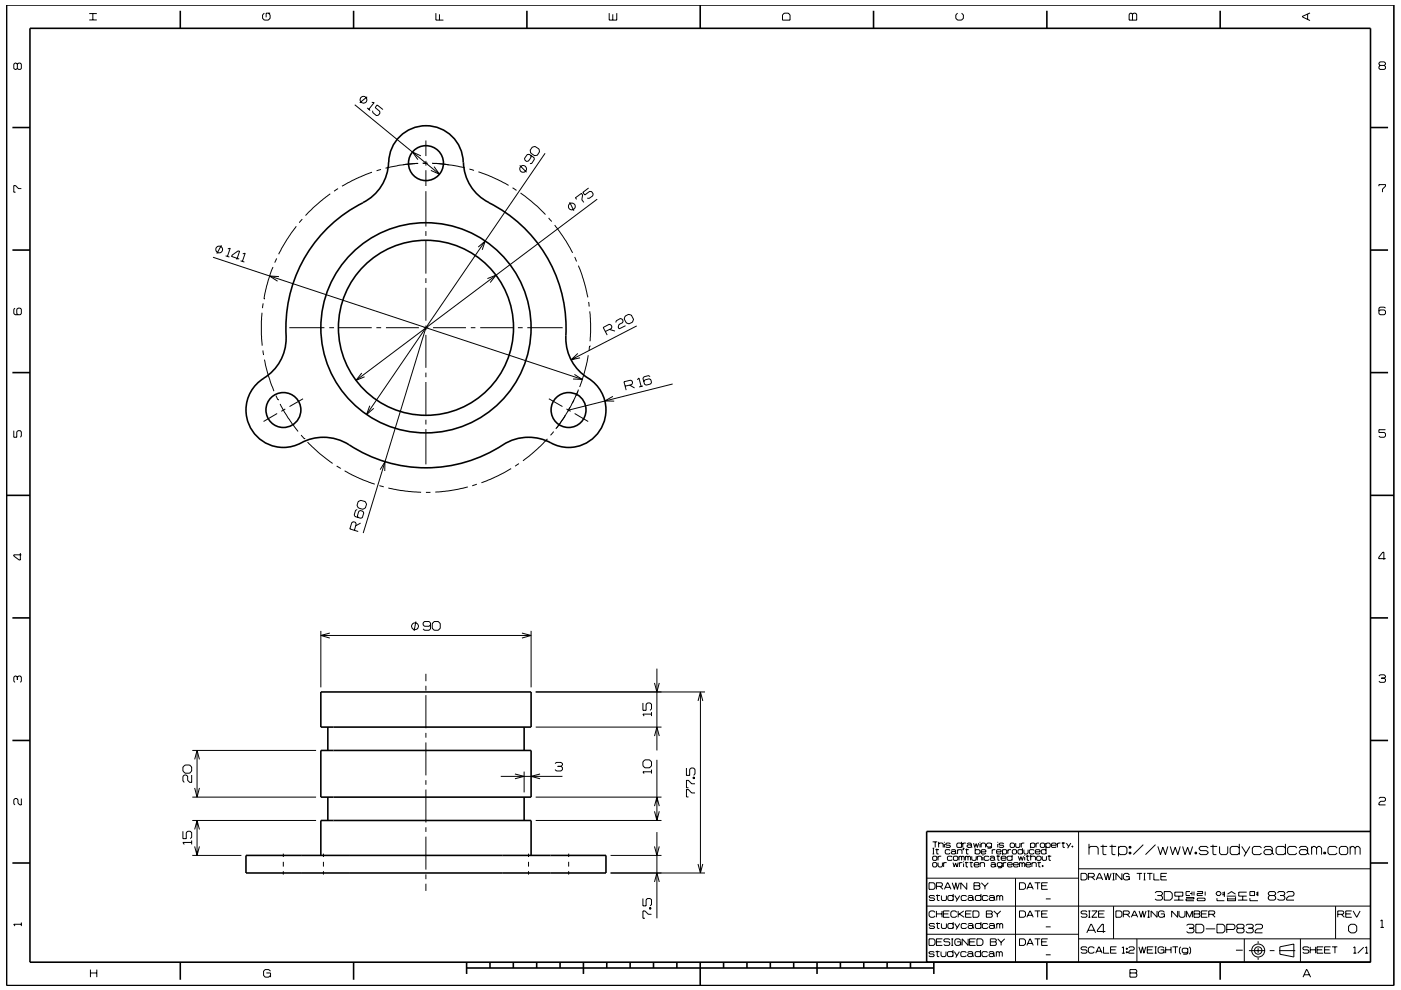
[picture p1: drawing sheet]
<svg xmlns="http://www.w3.org/2000/svg" width="297mm" height="210mm" viewBox="0 0 297 210" stroke-linecap="round" stroke-linejoin="round" font-family="sans-serif">
<g fill="none" stroke="#000" stroke-width=".21">
<path d="M3.7 13.6l-.3-.2h-.2l-.3 .2v.9l.3 .2 .5-.2M3.7 13.6l.2-.2h.4l.2 .2v.9l-.2 .2h-.4l-.2-.2M3.7 13.6v.9M18.9 4.2h1.6M18.9 2.9h1.6M19.7 2.9v1.3M56 2.8l-.3 .4v.7l.3 .4h.9l.4-.4v-.7l-.4-.4M57.3 2.8h-.9v.9M92.4 2.8v1.5h1.6M93.2 3v1.3M129.2 2.8v1.5h1.6v-1.5M129.9 3v1.3"/>
<path d="M166.3 2.8h.8l.4 .4v1.1h-1.6v-1.1zM203 2.8l-.4 .4v.7l.4 .4h.9l.4-.4v-.7l-.4-.4M239.6 2.8h.3l.2 .2 .3-.2h.3l.3 .2v1.3h-1.6v-1.3zM240.1 3v1.3M277.2 3v1.1M277.7 2.7l-1.6 .8v.1l1.6 .8M292.6 13.9l-.2-.3v-.2l.2-.3h.9l.2 .3v.2l-.2 .3M292.6 13.9l-.2 .2v.4l.2 .2h.9l.2-.2v-.4l-.2-.2M292.6 13.9h.9M75.2 22.2l18 14.7M77.8 21.3h.1M77.9 22.9l.6 .5"/>
<path d="M77.9 20.5l-1.6 1.3M78.8 21.7l.5 .1-1.1 1.4M78.9 36.5l-3.3 1.3-3.1 1.7M80.8 35.9l-1 .3M81.2 23.2l-1.2-.9-.5 .5 1 .8 .1 .4-.4 .5h-.4l-.8-.6v-.4M85.9 34.9l-4.2 .8M87.7 34.7l-2.2 .3M88.6 34.7l-1.2 .1M89.2 33.1l-1.7-.8 1.1 1.6M89.6 34.6h1M90.3 29.8v3.3M90.3 34.1v1"/>
<path d="M90.3 36.1v3.4M91.7 34.6l1.2 .1M92 35.3l1.2 1.6-1.8-.8M92.6 34.7h.3M92.9 34.7l.5 .1M93.4 34.8h.5M93.9 34.8l1 .1M94.4 34.8l.5 .1M94.9 34.9l3.7 .7M99.5 35.9l1 .2M101.4 36.4l2.9 1.1 3.5 1.8M108.7 39.8l.8 .6"/>
<path d="M110.2 35.1l1.4 1.4M112.5 33l.1 .4-.5 .8h-.5l-.3-.2-.1-.4 .6-.8 .4-.1 1 .7 .1 .4-.6 .9h-.3M112.9 31.2l.6-.1 .8 .5 .1 .6-.5 .7-.6 .1-.8-.5-.1-.6zM115.6 32.5l-37.9 55.4M124.8 39.9l-1.2 .9 .4 .6 1-.8h.4l.4 .5-.1 .4-.8 .6-.4-.1M292.4 39.5v-.3h1.3v.3l-.6 .6v.7M4.5 40h-.6l-.6-.6h-.4v1.4h.4M45.2 54.6l78.2 25.9M46.9 52l-.9 1.8M46.9 52.4h.1M47.8 54.3l.8 .2M48.3 52.8l.5-.1-.6 1.7"/>
<path d="M50.7 54.9l-1.6-.5 .1-.3 1.3-.9 .3 .1-.6 1.8M51 55.3l.8 .3M51.5 53.8l.5-.1-.6 1.7M57.9 56.6l-1 2.9-.9 3.9M58.7 54.8l-.4 .9M59.1 58.7l-2-.2 1.7 1.1M62.8 48l-1.9 2.7-1.8 3.2M64.1 46.5l-.6 .7M70 41.1l-3.3 2.7-1.9 1.9M71.7 40l-.9 .6M90.3 40.6v7.4M90.3 49v1"/>
<path d="M90.3 51v7M90.3 59v1M101.4 52.4l1.5-1.3-.7 1.9M103.3 59.1l1.9-.7-1.3 1.5M110.4 40.9l3.5 2.8 1.8 1.8M116.3 46.2l.7 .8M117.6 47.8l2.3 3.2 1.5 2.6M120.8 42.9l.9 1.8M121.8 54.5l.5 1M122.3 42.3l-.3-.4 1.3-.9 .2 .4-.1 1 .4 .5M122.6 56.3l1.1 3.1 .9 3.7M126.6 42.2l-51.1 38.5"/>
<path d="M3.2 65.4l-.3 .2v.9l.3 .3h1.1l.2-.3v-.9l-.2-.2h-.5l-.2 .2v.9l.2 .3M55.5 66.3l-.1 4.8 .2 2.2M55.8 74.3l.1 1M55.8 64.3l-.1 1.1M56 63.4h.1M56 76.3l.9 3.4 1.2 3.3M61.3 69.5h7.5M69.8 69.5h1M71.8 69.5h7M76.7 79.1l-1.2 1.6 1.8-.8M79.8 69.5h1M81.8 69.5h7"/>
<path d="M89.8 69.5h1M90.3 69.5l-13.3 43.6M90.3 61v7M90.3 69v1M90.3 71v7M90.3 79v1M91.8 69.5h7M99.8 69.5h1M101.8 69.5h7M109.8 69.5h1M111.8 69.5h7.5M121.8 79.4l1.6 1.1-1.9-.1"/>
<path d="M122.5 75l-1.4 1.3 1.9-.4M124.7 75.3l-.8 3.7-1 3.1M124.8 64l.1 1M125 73.4h.1M125 73.4l-.1 1M125.1 66l.1 2.5-.1 3.9M128.4 70.3l1.2-.6 .2-.4-.3-.4-.3-.1-1.3 .7 .8 1.6M129.2 69.9l1.2 .3M130.6 68.4l.1-.4 .8-.4 .4 .1 .2 .4-.1 .3-.8 .4-.1 .6 .2 .4 1.3-.7M132.5 67.1l.8-.4 .6 .1 .4 .9-.2 .6-.8 .4-.5-.2-.5-.9zM135 69.1l-13.9 7.2M137.8 79.9l-.3-.2-1 .2-.2 .4 .3 1.2 .4 .2 1-.3 .1-.3-.1-.5-.3-.3-1 .3-.2 .3"/>
<path d="M293.7 65.4l-.2-.3h-.9l-.2 .3v1.1l.2 .3h.9l.2-.3v-.5l-.2-.3h-.9l-.2 .3M2.9 91.3v1.4h.7v-1.1l.2-.3h.5l.2 .3v.9l-.2 .2M58.5 83.9l.4 .9M58.8 87.7l-2.9 1.7M58.9 84.8h.1M59.4 85.7l1.7 3 2.1 2.8M60.5 86.7l-.9 .5M63.8 92.3l.7 .7M64.3 84.6l-2.9 1.6M64.5 93h.1M65.2 93.8l2.5 2.4 2.8 2.1M71.4 98.8l.8 .6"/>
<path d="M73.1 99.9l3.1 1.6 3.3 1.2M78.4 86.1l-.7 1.8 1.5-1.3M80.6 99.6l1-1.6v1.9M90.3 81v7M90.3 89v1M90.3 91v7.5M108.4 99.4l-2.9 1.6-3.4 1.4M110 98.3l-.8 .6M116.1 93.1l-2.5 2.4-2.7 2.2M116.4 84.6l2.9 1.6M117.4 91.6l-.7 .7M118.1 90.6l-.2 .4"/>
<path d="M118.2 90.6l-.2 .2M118.3 90.4l-.2 .2M118.7 89.8l-.4 .6M119.2 89.2l-.5 .6M119.3 89l-.1 .1M119.6 88.6l-.3 .3M119.6 88.6l-.4 .6M119.7 88.3l-.1 .3M119.8 88.1l-.1 .2M120.1 86.7l.9 .5M120.6 86.8l-.2 .4M120.6 86.8l-.9 1.5"/>
<path d="M121.5 85.3l-.9 1.5M121.7 84.8l-.2 .5M121.8 87.7l2.9 1.7M122.6 82.6l-.9 2.2M130 84.1l-1.8 .9 2 .1M132.5 81.9l1.4-.3 .2-.4-.1-.4-.3-.2-1.4 .4 .5 1.8M133.5 81.7l1 .6M135.1 80.6l.4-.4 .4 1.7M136.3 81.9l-.8 .2M142.6 81.4l-22 5.6M293.7 91.1h-1.3v.6h1.1l.2 .3v.5l-.2 .2h-.9l-.2-.2M4.3 117.3v1.5h-.2l-1.2-.9v-.2h1.6"/>
<path d="M75.1 112.5l.4-1.4-.1-.3-.5-.1-.3 .1-.4 1.4 1.7 .5M75.7 108.1l-.3 .1-.3 1 .2 .4 1.2 .3 .3-.1 .3-1-.1-.3-.6-.2-.3 .2-.3 .9 .1 .4M75.9 106.4l.6-.3 .9 .3 .3 .5-.2 .8-.6 .3-.9-.3-.3-.5zM76.4 111l-1 .5M80.4 103l1 .2M82.3 103.5l2.7 .5 4.3 .4M90.3 104.4h1M99.2 103.3l-4.2 .8-2.7 .3M101.1 102.7l-1 .3M293.8 118.5h-1.5v-.3l.9-1.1h.2v1.6M68 133.8v12M68 134.8h44.6"/>
<path d="M69.9 134.3l-1.9 .5 1.9 .5M88.2 131.8l-.4 2M91.3 132.5l-.3 .3h-1l-.3-.3v-.4l.3-.3h1l.3 .3v1.3l-.3 .3h-1l-.3-.3M92.1 131.8h.8l.4 .4v1.1l-.4 .4h-.8l-.5-.4v-1.1zM110.7 134.3l1.9 .5-1.9 .5M112.6 133.8v12M3.7 143.6l-.3-.2h-.2l-.3 .2v.9l.3 .2M3.7 143.6l.2-.2h.4l.2 .2v.9l-.2 .2M3.7 143.6v.6M40.8 159.2h26.2M41.8 159.2v9.9M90.3 142.9v1.6"/>
<path d="M90.3 145.5v1M90.3 147.4v7.1M90.3 155.4v1.1M90.3 157.5v7M113.6 154.2h26.6M113.6 146.8h35.9M136.3 149.1v1.6h.7v-1.3l.3-.3h.5l.3 .3v1l-.3 .3M138.1 151.5h-1.8l.3 .4M138.1 151v.9M138.8 144.9l.5 1.9 .5-1.9M138.8 156.1l.5-1.9 .5 1.9M139.3 141.8v17.4"/>
<path d="M148 148.7l.5-1.9 .5 1.9M148.5 146.8v38.4M292.4 143.4l.2-.3h.9l.2 .3v.2l-.2 .2M292.9 143.8h.6M293.5 143.8l.2 .3v.4l-.2 .2h-.9l-.2-.2M4.5 169.4v1.3h-.3l-.4-.4v-.7l-.2-.2h-.4l-.3 .2v.9l.3 .2M38.8 176.3v1.6h.7v-1.3l.3-.3h.5l.3 .3v1l-.3 .3M38.8 162.7l.4-.4h1l.4 .4v.8l-.4 .5h-1l-.4-.5zM40.6 178.7h-1.8l.3 .4M40.6 178.3v.8M40.6 164.4v1.5h-.4l-.4-.4v-.8l-.3-.3h-.4l-.3 .3v1l.3 .2M40.8 174h26.2"/>
<path d="M40.8 169.1h26.2M41.3 179.5l.5 1.9 .5-1.9M41.3 175.9l.5-1.9 .5 1.9M41.3 167.1l.5 2 .5-2M41.3 161.1l.5-1.9 .5 1.9M41.8 174v7.4M90.3 165.5v1M90.3 167.5v6.9M90.3 175.5v.9M90.3 177.5v6.9M106.2 164.7h13M109.2 164.2l1.9 .5-1.9 .5"/>
<path d="M111.1 163.7v4.4M113.6 174h26.6M113.6 169.1h26.6M114.5 164.2l-1.9 .5 1.9 .5M117.7 162l.3-.3h1l.2 .3v.3l-.2 .2M118.2 162.5h.8M119 162.5l.2 .3v.4l-.2 .3h-1l-.3-.3M136.3 161.6l.4-.4h1l.4 .4v.8l-.4 .5h-1l-.4-.5zM138.1 163.2v.9M138.1 163.7h-1.8l.3 .4M138.8 179.5l.5 1.9 .5-1.9M138.8 171l.5-1.9 .5 1.9"/>
<path d="M138.8 172.1l.5 1.9 .5-1.9M139.3 176.5v18.3M139.3 161.2v12.8M145.5 162.9v1.6h.7v-1.3l.3-.3h.6l.3 .3v1l-.3 .3M146.9 164.8h.3v.3h-.3zM146.9 165h.3M147.4 168.2h-.8l-.6-.7h-.5v1.5h.5M147.4 166.2h-.8l-.6-.7h-.5v1.6h.5M197.7 178.6h1M197.7 179.9h.4M197.9 179.9v1.2M198.3 178.6v1.1"/>
<path d="M198.6 180v1.1h.4M199 179l.2-.2h.6l.2 .2v.7M199 178.6v1.1M200.2 178.6v.1M200.2 179v.7M201.5 179l-.2-.2h-.6l-.2 .3 .2 .2h.6l.2 .3-.2 .1h-.6l-.2-.1M203.9 179l-.2-.2h-.7l-.1 .2v.6l.1 .1h.7l.2-.1M203.9 178.6v1.1M204.1 178.8v.9M204.2 179.9h.2l-.2 .4zM204.3 179.9l-.1 .4M204.8 178.8h-.5l-.2 .2"/>
<path d="M204.9 180v1.1h.4M205 179l.2-.2h.6l.2 .2v.6M206 179.4l-.2-.2h-.6l-.2 .2 .2 .3h.6l.2-.1M206 179.6l.1 .1M206.4 178.8l.3 .9 .3-.8 .2 .8 .3-.9M206.8 179.9v1.2M207.8 178.6v.1M207.8 179v.7M208 179l.2-.2h.5l.3 .2v.7M208 178.8v.9M210.2 179l-.2-.2h-.6l-.2 .2v.4l.2 .3h.6l.2-.3M210.2 178.8v.9l-.2 .2h-.6"/>
<path d="M211.5 178.6v.1M211.5 179v.7M212.8 179l-.2-.2h-.6l-.2 .3 .2 .2h.6l.2 .3-.2 .1h-.6l-.2-.1M214.3 178.8h.6l.2 .2v.6l-.2 .1h-.6l-.1-.1v-.6zM215.3 178.8v.8l.2 .1h.6l.1-.1v-.8M216.5 178.8v.9M216.8 179.9v1.2M217.2 178.8h-.5l-.2 .2M218.5 179l.2-.2h.5l.2 .2v.6l-.2 .1h-.5l-.2-.1M218.5 178.8v1.1M219.7 178.8v.9M220.3 178.8h-.5l-.1 .2"/>
<path d="M220.6 179l.2-.2h.5l.2 .2v.6l-.2 .1h-.5l-.2-.1zM221.7 179l.3-.2h.5l.2 .2v.6l-.2 .1h-.5l-.3-.1M221.7 178.8v1.1M221.8 179.9v1.2M222.9 179.3h1l-.1-.5h-.7l-.2 .2v.6l.2 .1h.7l.1-.1M224.2 178.8v.9M224.8 178.8h-.4l-.2 .2M225.1 178.8h.7M225.4 178.6v1.1h.4M226.1 178.8l.5 .8M227 178.8l-.6 1.1M227.3 179.4h.2v.3h-.2z"/>
<path d="M227.4 179.4v.3M228.7 176.4v27.7M230.9 179.9l.3-.4h1.3l.3 .4v1.4M230.9 179v2.3M233.3 179.5h1.4M233.8 179.2v1.9l.2 .2h.6M235.2 179.5h1.4M235.8 179.2v1.9l.2 .2h.5M237.1 179.9l.4-.4h1l.4 .4v1l-.4 .4h-1l-.4-.4M237.1 179.5v2.1M239.4 179.5h.4v.4h-.4zM239.6 179.5v.4"/>
<path d="M242.4 179.2l-2.1 2.1M245 179.2l-2.1 2.1M245.5 179.5l.5 1.8 .5-1.6 .6 1.6 .5-1.8M248.1 179.5l.5 1.8 .6-1.6 .5 1.6 .5-1.8M250.7 179.5l.5 1.8 .6-1.6 .5 1.6 .6-1.8M256.2 179.9l-.4-.4h-1.2l-.4 .4 .4 .5h1.2l.4 .5-.4 .4h-1.2l-.4-.4M256.6 179.5h1.5M257.2 179.2v1.9l.1 .2h.6M258.6 179.5v1.4l.3 .4h1.1l.3-.4v-1.4M262.8 179.9l-.4-.4h-1.2l-.4 .4v1l.4 .4h1.2l.4-.4M262.8 179v2.3M263.3 179.5l.9 1.4"/>
<path d="M265 179.5l-1.2 2.1M267.5 179.9l-.4-.4h-1.2l-.4 .4v1l.4 .4h1.2l.4-.4M268 179.9l.3-.4h1.1l.3 .4v1M272.5 179.9l-.3-.4h-1.3l-.3 .4v1l.3 .4h1.3l.3-.4M272.5 179v2.3M274.9 179.9l-.3-.4h-1.2l-.4 .4v1l.4 .4h1.2l.3-.4M275.5 179.9l.3-.4h1.1l.3 .4v1M278.1 179.9l.3-.4h.4l.3 .4M278.1 179.5v1.8M279.1 179.9l.4-.4h.3l.4 .4v1.4M279.1 179.9v1.4M283.5 179.9l-.4-.4h-1.2l-.3 .4v1l.3 .4h1.2l.4-.4"/>
<path d="M284 179.9l.3-.4h1.1l.3 .4v1l-.3 .4h-1.1l-.3-.4zM286.3 179.9l.3-.4h.3l.4 .4M286.3 179.5v1.8M287.3 179.9l.4-.4h.3l.4 .4v1.4M287.3 179.9v1.4M292.4 169.4l.2-.3h.9l.2 .3v.3l-.2 .3h-.8l-.3 .3v.4h1.3M4.5 195.7v.7M4.5 196h-1.6l.3 .4M40.8 181.4h10.4M60.1 181.1v.7M60.1 182.8v1M60.1 184.8v.7"/>
<path d="M68.6 181.1v.7M68.6 182.8v1M68.6 184.8v.7M90.3 185.5v1M90.3 187.4v1.6M112.1 181.1v.7M112.1 182.8v1M112.1 184.8v.7M120.6 181.1v.7M120.6 182.8v1M120.6 184.8v.7M129.5 185.2h20"/>
<path d="M129.5 181.4h10.7M136.3 190.6v1.5h.7v-1.3l.3-.2h.5l.3 .2v1l-.3 .3M137.7 192.5h.3v.3h-.3zM137.7 192.7h.3M138.1 193.9h-.6l-.8-.7h-.4v1.6h.4M138.8 187.1l.5-1.9 .5 1.9M148 183.3l.5 1.9 .5-1.9M196.5 198.2h32.2M196.5 192.2h94.1M196.6 186.3h32.1M197 199.1h.9l.3 .4v.7l-.3 .3h-.9zM197 187.2h.9l.3 .4v.7l-.3 .3h-.9z"/>
<path d="M197.7 181.1h.4M197.7 181.8l.2-.2h.6l.1 .2v.5l-.1 .2h-.6l-.2-.2zM197.7 183.1l.2-.1h.6l.1 .1v.6l-.1 .2h-.6l-.2-.2zM198.2 190.2l-.2-.3h-.8l-.2 .3 .2 .3h.8l.2 .3-.2 .2h-.8l-.2-.2M198.2 196.1l-.2-.2h-.8l-.2 .2 .2 .3h.8l.2 .2-.2 .3h-.8l-.2-.2M198.2 193.5l-.2-.3h-.7l-.3 .3v.8l.3 .3h.7l.2-.3M198.3 180.2h.8M198.5 189.9h.8M198.5 195.9h.8M198.5 188h1.1l.2-.2v-.4l-.2-.2h-1.1v1.4M198.5 199.8h1.1M198.5 193.2v1.4"/>
<path d="M198.5 193.8h1.2M198.7 189.7v1.2l.5 .1M198.7 195.7v1.1l.5 .1M198.9 183v.7l.2 .2h.5l.2-.2v-.7M198.9 181.6v.9M199.3 188l.6 .6M199.6 181.6h-.5l-.2 .2M199.6 189.9v.9l.2 .2h.6l.3-.2v-.9M199.6 195.9v.8l.2 .2h.6l.3-.2v-.8M199.7 193.2v1.4M199.8 199.1h-1.3v1.4h1.3M200 193.8h1.1"/>
<path d="M200.1 183v.9M200.2 188.6l.7-1.4h.1l.6 1.4M200.4 188.2h1M200.7 183h-.5l-.1 .1M201.3 193.2h-1.3v1.4h1.3M201.4 199.3l-.2-.2h-.9l-.2 .5 .2 .2h.9l.2 .2v.3l-.2 .2h-.9l-.2-.2M201.4 180.4l-.1-.2h-.7l-.2 .2v.5l.2 .2h.7l.1-.2M201.7 180.4l.2-.2h.5l.2 .2v.5M201.7 199.1h.4M201.9 199.1v1.4M201.9 187.2l.5 1.4 .2-1.4 .4 1.4 .4-1.4M201.9 181.8l-.2-.2h-.7l-.1 .2v.5l.1 .2h.7l.2-.2"/>
<path d="M202.1 183l.2 .9 .3-.9 .3 .9 .3-.9M202.1 190.2l-.2-.3h-.7l-.2 .3v.6l.2 .2h.7l.2-.2M202.1 196.1l-.2-.2h-.7l-.2 .2v.6l.2 .2h.7l.2-.2M202.1 189.6v1.4M202.1 195.6v1.3M202.1 181.8l.2-.2h.6l.2 .2v.5l-.2 .2h-.6l-.2-.2zM202.4 189.9l.5 .9M202.4 195.9l.5 .8M202.6 180.8l-.2-.2h-.5l-.2 .2 .2 .3h.5l.2-.2M202.6 180.9l.2 .2M202.9 193.5l-.3-.3h-.7l-.3 .3v.8l.3 .3h.7l.3-.3M202.9 199.8h.8v.7"/>
<path d="M203 180.4l.2-.2h.6l.2 .2v.7M203 180.2v.9M203.2 193.2v1.4M203.3 181.8l.2-.2 .4 .2M203.3 181.6v.9M203.4 193.8l1 .8M203.4 183v.9M203.5 189.9l-.8 1.3M203.5 195.9l-.8 1.2M203.7 199.5l-.3-.4h-.7l-.3 .4v.7l.3 .3h.7l.3-.3M203.9 181.8v.7M203.9 181.8l.1-.2 .4 .2v.7"/>
<path d="M204 183h-.4l-.2 .1M204.3 182.7v.2M204.3 183.1v.8M204.3 193.2l-1.1 .8M204.6 183h.7M204.7 180.2h.7M204.7 181.6v.9M204.7 181.8l.1-.2 .4 .2M204.7 193.8h1.1M204.8 182.8v1l.4 .1M204.9 190.2l-.2-.3h-.7l-.2 .3v.6l.2 .2h.7l.2-.2M204.9 196.1l-.2-.2h-.7l-.2 .2v.6l.2 .2h.7l.2-.2"/>
<path d="M205 187.2v1.4l-1.3-1.4v1.4M205.2 190.2l.2-.3h.7l.2 .3v.6M205.2 196.1l.2-.2h.7l.2 .2v.6M205.2 181.8v.7M205.2 181.8l.2-.2 .4 .2v.7M205.3 199.1v1.4l-1.3-1.4v1.4M205.6 183h.7M205.6 199.8h1M205.9 182.8v1l.3 .1M206 193.2h-1.3v1.4h1.3M206 181.6v.7l.2 .2h.6l.2-.2v-.7M206.3 193.2h1l.3 .3v.8l-.3 .3h-1z"/>
<path d="M206.3 190.6l-.2-.2h-.7l-.2 .2 .2 .4h.7l.2-.2M206.3 196.5l-.2-.2h-.7l-.2 .2 .2 .4h.7l.2-.2M206.3 190.8l.2 .2M206.3 196.7l.2 .2M206.5 187.2h1.1l.2 .2-.2 .5 .2 .2v.3l-.2 .2h-1.1zM206.5 187.9h1.1M206.5 183.4h1.1l-.2-.4h-.7l-.2 .1v.6l.2 .2h.7l.2-.2M206.8 180.4l.1-.2h.7l.2 .2v.5l-.2 .2h-.7l-.1-.2M206.8 199.1h-1.2v1.4h1.2M207.1 199.1h1l.3 .4v.7l-.3 .3h-1zM207.2 181.8l.2-.2h.5l.2 .2v.7M207.2 181.6v.9"/>
<path d="M207.8 183.1l.2-.1h.6l.1 .1v.8M207.8 183v.9M208 190.2l-.2-.3h-.8l-.2 .3v.6l.2 .2h.8l.2-.2M208 196.1l-.2-.2h-.8l-.2 .2v.6l.2 .2h.8l.2-.2M208 189.6v1.4M208 195.6v1.3M208 180.7h1v-.3l-.2-.2h-.6l-.2 .2v.5l.2 .2h.6l.2-.2M208.1 187.2l.7 .8M208.4 181.3v.2M208.4 181.8v.7M208.8 188v.6M209.1 193.2h1.1l.2 .2-.2 .4 .2 .2v.3l-.2 .3h-1.1z"/>
<path d="M209.1 193.8h1.1M209.5 190.2l-.3-.3h-.7l-.2 .3v.6l.2 .2h.7l.3-.2M209.5 196.1l-.3-.2h-.7l-.2 .2v.6l.2 .2h.7l.3-.2M209.5 187.2l-.7 .8M209.7 181.8l-.2-.2h-.7l-.1 .2v.5l.1 .2h.7l.2-.2M209.7 190.2l.3-.3h.6l.2 .3v.6M209.7 196.1l.3-.2h.6l.2 .2v.6M209.9 181.8l.2-.2h.5l.3 .2v.5M210 199.1h1l.2 .2-.2 .5 .2 .2v.3l-.2 .2h-1zM210 199.8h1M210.1 183.1l.2-.1h.5l.2 .1v.6M210.4 180.2v.9"/>
<path d="M210.7 193.2l.8 .7M210.8 190.6l-.2-.2h-.6l-.3 .2v.2l.3 .2h.6l.2-.2M210.8 196.5l-.2-.2h-.6l-.3 .2v.2l.3 .2h.6l.2-.2M210.8 190.8l.2 .2M210.8 196.7l.2 .2M210.9 182.2l-.3-.3h-.5l-.2 .3 .2 .3h.5l.3-.2M210.9 182.3l.1 .2M211 183.5l-.2-.2h-.5l-.2 .2 .2 .4h.5l.2-.2M211 183.7l.2 .2M211 180.2h-.4l-.2 .2M211.3 181.6h.7M211.3 180.7h1l-.2-.5h-.6l-.2 .2v.5l.2 .2h.6l.2-.2"/>
<path d="M211.3 190.2l.2-.3 .5 .3M211.3 189.9v1.1M211.3 195.9v1M211.3 196.1l.2-.2 .5 .2M211.5 193.9v.7M211.5 199.1l.8 .8M211.6 181.4v1l.3 .1M212 190.2l.2-.3 .4 .3v.8M212 190.2v.8M212 196.1v.8M212 196.1l.2-.2 .4 .2v.8M212.2 193.2l-.7 .7"/>
<path d="M212.3 182h1v-.2l-.2-.2h-.6l-.2 .2v.5l.2 .2h.6l.2-.2M212.3 199.9v.6M212.5 183.1l-.2-.1h-.7l-.2 .1v.5l.2 .2h.7l.2-.2M212.5 183v.9l-.2 .2h-.7M212.6 180.4l.1-.2h.6l.1 .2v.5l-.1 .2h-.6l-.1-.2M212.6 180.2v1.1M212.7 183v.9M213 199.1l-.7 .8M213.4 183h-.5l-.2 .1M213.6 183.4h1l-.1-.4h-.7l-.2 .1v.6l.2 .2h.7l.1-.2M213.7 180.2v.9M214.4 180.2h-.5l-.2 .2"/>
<path d="M214.6 181.8l-.2-.2h-.7l-.2 .2v.5l.2 .2h.7l.2-.2M214.6 181.3v1.2M214.6 180.4l.2-.2h.5l.2 .2v.5l-.2 .2h-.5l-.2-.2zM214.9 183.4h1l-.2-.4h-.6l-.2 .1v.6l.2 .2h.6l.2-.2M215.3 186.3v17.8M215.9 181.6l.3 .9 .2-.8 .3 .8 .3-.9M216.2 183v.9M216.2 183.1l.2-.1 .3 .1M216.2 199.1h.9l.3 .4v.7l-.3 .3h-.9zM216.2 187.2h.9l.3 .4v.7l-.3 .3h-.9zM216.2 193.2h.9l.3 .3v.8l-.3 .3h-.9zM216.7 183.1l.2-.1 .4 .1v.8"/>
<path d="M216.7 183.1v.8M216.8 180.4l-.2-.2h-.6l-.2 .2v.5l.2 .2h.6l.2-.2M217.1 180.2v.7l.2 .2h.5l.2-.2v-.7M217.3 181.3v.2M217.3 181.8v.7M217.5 183.4h1l-.1-.4h-.7l-.2 .1v.6l.2 .2h.7l.1-.2M217.5 181.6h.8M217.7 194.6l.7-1.4 .7 1.4M217.7 188.6l.7-1.4 .7 1.4M217.8 181.4v1l.4 .1M217.9 194.1h1M217.9 188.2h1"/>
<path d="M218.5 181.8l.2-.2h.6l.2 .2v.7M218.5 181.3v1.2M218.8 183.1l.2-.1h.5l.2 .1v.8M218.8 183v.9M219.2 180.4l-.1-.2h-.7l-.2 .2v.5l.2 .2h.7l.1-.2M219.4 199.1h1.2M219.4 193.2h1.2M219.4 187.2h1.2M219.5 180.7h1l-.2-.5h-.6l-.2 .2v.5l.2 .2h.6l.2-.2M219.8 181.8l.2-.2h.5l.2 .2v.5l-.2 .2h-.5l-.2-.2zM220 183h.7M220 187.2v1.4"/>
<path d="M220 193.2v1.4M220 199.1v1.4M220.3 182.8v1l.3 .1M220.8 199.8h1.1M220.8 193.8h1.1M220.8 187.9h1.1M221 183.6h.1v.2h-.1zM221 181.6v.7l.1 .2h.6l.2-.2v-.7M221.1 183.6v.2M221.7 196.6h1.1M221.7 190.7h1.1M221.8 180.4l-.2-.2h-.6l-.2 .2v.5l.2 .2h.6l.2-.2"/>
<path d="M222.1 199.1h-1.3v1.4h1.3M222.1 187.2h-1.3v1.4h1.3M222.1 193.2h-1.3v1.4h1.3M222.1 181.6h.8M222.4 181.4v1l.4 .1M228.7 199.1h61.9M228.7 184.3h61.9M229.2 185.2h.9l.4 .4v.7l-.4 .3h-.9zM230.4 197.9l.9-1.9h.1l.9 1.9M230.5 193.4l-.2-.2h-.9l-.2 .2 .2 .4h.9l.2 .2v.3l-.2 .3h-.9l-.2-.3M230.7 197.3h1.3M230.8 186h1l.2-.2v-.3l-.2-.3h-1v1.4"/>
<path d="M230.8 193.2h.4M230.8 194.6h.4M231 193.2v1.4M231.5 186l.6 .6M231.5 193.2h1.1l-1.1 1.4h1.1M232.4 186.6l.6-1.4h.2l.6 1.4M232.6 186.2h1M232.9 193.8h1.1M234.1 185.2l.4 1.4 .4-1.4 .3 1.4 .4-1.4M234.2 193.2h-1.3v1.4h1.3M234.4 197.6h-1.7v-.3l.9-1.3h.3v1.9M235.9 185.2h.4"/>
<path d="M235.9 186.6h.4M236.1 185.2v1.4M236.1 192.2v6.9M236.6 193.2h1l.3 .3v.8l-.3 .3h-1zM237.9 185.2v1.4l-1.3-1.4v1.4M238.2 193.9h1l.2-.2v-.3l-.2-.2h-1v1.4M238.7 185.9h.7v.7M238.9 193.9l.7 .7M239.4 180.8h.4v.3h-.4zM239.4 185.6l-.3-.4h-.6l-.3 .4v.7l.3 .3h.6l.3-.3M239.6 180.8v.3M239.9 194.6l.6-1.4 .7 1.4"/>
<path d="M240.1 194.1h.9M241 185.2h1.1M241 199.1v5M241.5 193.2l.4 1.4 .4-1.4 .3 1.4 .4-1.4M241.6 185.2v1.4M242.5 185.2h.4M242.5 186.6h.4M242.7 185.2v1.4M243.2 185.2h1.1M243.3 193.2h.5M243.3 194.6h.5M243.5 193.2v1.4"/>
<path d="M243.8 185.2v1.4M244.6 185.2v1.4h1.2M244.9 189.4l.3-.3h1l.3 .3v.2l-.3 .3M245.3 193.2v1.4l-1.2-1.4v1.4M245.4 189.9h.8M246.1 193.8h.8v.8M246.1 185.9h1.1M246.2 189.9l.3 .3v.5l-.3 .2h-1l-.3-.2M246.8 189.1h1.3l.4 .4v1l-.4 .4h-1.3zM246.9 193.5l-.4-.3h-.6l-.3 .3v.8l.3 .3h.6l.4-.3M247.4 185.2h-1.3v1.4h1.3M248.9 190.9h2"/>
<path d="M249.1 189.2h1.7v.9h-1.7zM249.7 193.2v1.4l-1.3-1.4v1.4M249.9 190.1v.8M250 193.2v1.1l.3 .3h.6l.3-.3v-1.1M251.5 190.4h1.6v.3h-1.6v.3h1.6M251.5 194.6v-1.4l.7 1.4 .6-1.4v1.4M251.6 196.3l.3-.3h1l.3 .3v.3l-.3 .3M252.1 196.9h.8M252.3 189.1h-.8v.8h.8M252.3 189.5h.4M252.7 189.1v.8M252.9 196.9l.3 .2v.5l-.3 .3h-1l-.3-.3"/>
<path d="M253.1 193.2h1.1l.2 .2-.2 .4 .2 .3v.2l-.2 .3h-1.1zM253.1 193.8h1.1M253.2 189.1v.8M253.4 180.8h.3v.3h-.3zM253.5 196h1.3l.4 .5v.9l-.4 .5h-1.3zM253.5 180.8v.3M253.8 189.1h1.2v.4h-1.2v.4h1.2M254 190.5h1.4l.1 .4-.1 .1h-1.4l-.2-.1zM254.7 193.8h1.1M255.5 189.1v.8M255.6 197h2M256 193.2h-1.3v1.4h1.3"/>
<path d="M256.3 193.9h1l.3-.2v-.3l-.3-.2h-1v1.4M257 193.9l.6 .7M258 196h1.3l.4 .5v.9l-.4 .5h-1.3zM258 190.5v.5h1.6M258.1 189.1h.5l.3 .3v.2l-.3 .3h-.5l-.2-.3v-.2zM259.1 189.4h.5M259.1 189.8h.5M259.6 189.1v1.1M260.1 190.1h2M260.1 197.1h1.4l.3-.2v-.6l-.3-.3h-1.4v1.9M260.3 190.7h1.7M260.3 190.4v.6h1.7v-.6"/>
<path d="M260.3 189.6l.8-.5 .9 .5M262.5 196.9l-.3 .2v.5l.3 .3h1l.3-.3v-.5l-.3-.2M262.5 196.9l-.3-.3v-.3l.3-.3h1l.3 .3v.3l-.3 .3M262.5 196.9h1M262.5 190.9h2M263.5 190.1v.8M263.8 199.1v5M264.2 196.3l.3-.3h.9l.3 .3v.3l-.3 .3M264.3 189.2h-1.7v.9h1.7M264.7 196.9h.7M265 189.1h1v.8h-1zM265 190.5v.5h1.7"/>
<path d="M265.4 196.9l.3 .2v.5l-.3 .3h-.9l-.3-.3M266.1 196.3l.3-.3h1l.3 .3v.4l-.3 .3h-.9l-.4 .4v.5h1.6M266.3 189.4h.4M266.3 189.8h.4M266.7 189.1v1M266.7 199.6v.5M269.2 189.9h1M269.2 189.9l-.3-.3v-.2l.3-.3h1l.3 .3v.2l-.3 .3M269.2 189.9l-.3 .3v.5l.3 .2h1l.3-.2v-.5l-.3-.3M269.7 180.6l-.3-.4h-1.1l-.3 .4v.3l.3 .4h1.1l.3-.4M269.7 180.9l.4 .4M270.8 189.4l.3-.3h1l.3 .3v.2l-.3 .3"/>
<path d="M271.4 189.9h.7M272.1 189.9l.3 .3v.5l-.3 .2h-1l-.3-.2M272.8 189.4l.3-.3h1l.3 .3v.4l-.3 .3h-.8l-.5 .4v.4h1.6M275.7 199.1v5M277.2 180.6l-.3-.4h-1.1l-.3 .4v.3l.3 .4h1.1l.3-.4M277.2 180.9l.4 .4M280.7 180.8h.3v.3h-.3zM280.9 180.8v.3M283.2 192.2v6.9M283.6 193.9h1.1l.2-.2v-.3l-.2-.2h-1.1v1.4M284.4 193.9l.6 .7M285.3 193.8h1.1"/>
<path d="M285.9 196.5l.5-.5h.8l.5 .5v.9l-.5 .5h-.8l-.5-.5zM286.6 193.2h-1.3v1.4h1.3M286.9 193.2l.8 1.4 .7-1.4M292.7 195.4l.3-.3v1.6M292.7 196.7h.7M19.2 206.4h1.3M19.2 205.7v1.6M20.5 205.7v1.6M56.5 206.4h.9v.9M57.4 206l-.4-.4h-.8l-.3 .4v.9l.3 .4h.8l.4-.4M198.1 202l-.2-.2h-.8l-.2 .2 .2 .3h.8l.2 .3-.2 .3h-.8l-.2-.2M198.4 201.8h.8"/>
<path d="M198.7 201.6v1.2l.4 .1M199.5 201.8v.9l.2 .2h.7l.2-.2v-.9M201.7 200.5h.4M202.1 202l-.3-.2h-.7l-.2 .2v.7l.2 .2h.7l.3-.2M202.1 201.5v1.4M202.3 201.8l.6 .9M203.4 201.8l-.8 1.3M204.9 202l-.3-.2h-.7l-.2 .2v.7l.2 .2h.7l.3-.2M205.1 202.1l.3-.3h.6l.2 .3v.6M206.2 202.5l-.2-.2h-.6l-.3 .2v.2l.3 .2h.6l.2-.2M206.2 202.7l.3 .2M207.9 202.1l-.2-.3h-.7l-.2 .3v.6l.2 .2h.7l.2-.2"/>
<path d="M207.9 201.5v1.4M209.4 202.1l-.2-.3h-.8l-.2 .3v.6l.2 .2h.8l.2-.2M209.7 202.1l.2-.3h.6l.2 .3v.6M210.7 202.5l-.2-.2h-.6l-.2 .2 .2 .4h.6l.2-.2M210.7 202.7l.2 .2M211.2 201.8v1.1M211.2 202.1l.2-.3 .5 .3M211.9 202.1l.2-.3 .4 .3v.8M211.9 202.1v.8M217.7 200.5l.7-1.4 .7 1.4M217.9 200.1h1M221.7 202.5h1.1"/>
<path d="M230.5 201l-.2-.2h-.9l-.2 .4 .2 .3h.9l.2 .2v.3l-.2 .2h-.9l-.2-.2M232 201.1l-.3-.3h-.6l-.3 .3v.8l.3 .3h.6l.3-.3M232.3 202.2l.7-1.4 .7 1.4M232.5 201.8h1M234 200.8v1.4h1.2M235.5 201.5h1M236.7 200.8h-1.2v1.4h1.2M237.9 202.2h.6M237.9 201l.3-.2v1.4M238.8 201.9h.2v.2h-.2zM238.8 201.1h.2v.2h-.2zM238.9 201.1v.2"/>
<path d="M238.9 201.9v.2M239.3 201l.2-.2h.8l.2 .2v.3l-.2 .2h-.7l-.3 .4v.3h1.2M239.6 205.6h1.2l.2 .3-.2 .5 .2 .2v.4l-.2 .3h-1.2zM239.6 206.4h1.2M241.5 200.8l.4 1.4 .3-1.4 .3 1.4 .4-1.4M243.2 201.5h1.1M244.5 200.8h-1.3v1.4h1.3M244.8 200.8h.4M244.8 202.2h.4M245 200.8v1.4M246.1 201.5h.7v.7M246.8 201.1l-.3-.3h-.6l-.4 .3v.8l.4 .3h.6l.3-.3"/>
<path d="M247.1 201.5h1.2M247.1 200.8v1.4M248.3 200.8v1.4M248.6 200.8h1.2M249.2 200.8v1.4M250.4 200.8a1.09 1.09 0 0 0 0 1.6M251.8 201.3l-.2-.2h-.7l-.2 .2v.6l.2 .2h.7l.2-.2M251.8 201.1v1.1l-.2 .2h-.7M252.1 200.8a1.1 1.1 0 0 1 0 1.6M262 201.5h1.5M264.8 201.6h3.4M266.7 201.1v1"/>
<path d="M266.7 203.1v.5M269.2 201.6h1M271.2 201.6h3.4M274.3 203l-2.9-.6v-1.6l2.9-.6v2.8M276.3 207.3l.7-1.6h.1l.8 1.6M276.5 206.8h1.1M277.5 201l-.2-.2h-.9l-.2 .4 .2 .3h.9l.2 .2v.3l-.2 .2h-.9l-.2-.2M277.8 201.5h1.1M277.8 200.8v1.4M278.9 200.8v1.4M279.2 201.5h1.1M280.5 200.8h-1.3v1.4h1.3"/>
<path d="M280.8 201.5h1.1M282.1 200.8h-1.3v1.4h1.3M282.4 200.8h1.1M283 200.8v1.4M286.9 202.2h.7M286.9 201l.4-.2v1.4M289.1 200.9l-1.2 1.3M289.4 202.2h.7M289.4 201l.4-.2v1.4"/>
<circle cx="77.1" cy="21.2" r=".72"/>
<circle cx="110.9" cy="35.8" r=".72"/>
<circle cx="46.5" cy="52.9" r=".73"/>
<circle cx="121.2" cy="43.8" r=".73"/>
<circle cx="88" cy="132.8" r=".73"/>
<circle cx="266.8" cy="201.6" r="1.38"/>
<circle cx="266.8" cy="201.6" r=".79"/>
</g>
<g fill="none" stroke="#000" stroke-width=".34">
<path d="M1.4 1.1h294.1v207.9h-294.1zM6.4 6h284.2v198.1h-284.3zM38.2 2.3v3.7M75 2.3v3.7M111.7 2.3v3.7M148.5 1.1v4.9M185.2 2.3v3.7M222 2.3v3.7M258.7 2.3v3.7M2.6 27h3.7M82.4 34.4a9.8 9.8 0 0 1-5.4 8.6 29.9 29.9 0 0 0-16.3 28.7 9.9 9.9 0 0 1-4.8 8.5M82.4 34.4a7.9 7.9 0 0 1 7.9-7.7 7.9 7.9 0 0 1 7.9 7.7"/>
<path d="M98.3 34.4a9.9 9.9 0 0 0 5.4 8.6 29.8 29.8 0 0 1 16.3 28.8 10.2 10.2 0 0 0 5.5 8.9 8 8 0 0 1 1.5 10.9 8 8 0 0 1-10.8 2 10.3 10.3 0 0 0-10.7 1.5 29.8 29.8 0 0 1-32.1-1.1 10.5 10.5 0 0 0-10.6 .4 7.9 7.9 0 0 1-9.8-4 7.9 7.9 0 0 1 3-10.2M290.6 27h3.7M2.6 53h3.7M290.6 53h3.7M2.6 79h3.7M290.6 79h3.7M1.4 105.1h4.9M290.6 105.1h4.9M2.6 131.1h3.7M290.6 131.1h3.7M2.6 157.1h3.7M68 159.2h44.6v9.9h-44.6z"/>
<path d="M68 146.8h44.6v7.4h-44.6zM69.5 154.2v5M111.1 154.2v5M290.6 157.1h3.7M69.5 169.1v4.9M111.1 169.1v4.9M290.6 176.4h-94.1v27.7M2.6 183h3.7M52.2 181.4h76.3v3.8h-76.3zM68 181.4v-7.4h44.6v7.4M290.6 183h3.7M38.2 204.1v3.7"/>
<path d="M75 204.1v3.7M98.9 205.3h99.1M98.9 204.1v2.5M103.9 204.1v1.2M108.8 204.1v1.2M113.8 204.1v1.2M118.7 204.1v1.2M123.7 204.1v2.5M128.6 204.1v1.2M133.6 204.1v1.2M138.6 204.1v1.2M143.5 204.1v1.2"/>
<path d="M148.5 204.1v4.9M153.4 204.1v1.2M158.4 204.1v1.2M163.3 204.1v1.2M168.3 204.1v1.2M173.2 204.1v2.5M178.2 204.1v1.2M183.1 204.1v1.2M188.1 204.1v1.2M193 204.1v1.2M198 204.1v2.5M222 204.1v3.7"/>
<path d="M258.7 204.1v3.7"/>
<circle cx="90.3" cy="34.6" r="3.7"/>
<circle cx="90.3" cy="69.5" r="22.3"/>
<circle cx="90.3" cy="69.5" r="18.6"/>
<circle cx="60.1" cy="87" r="3.7"/>
<circle cx="120.6" cy="86.9" r="3.7"/>
</g>
</svg>
